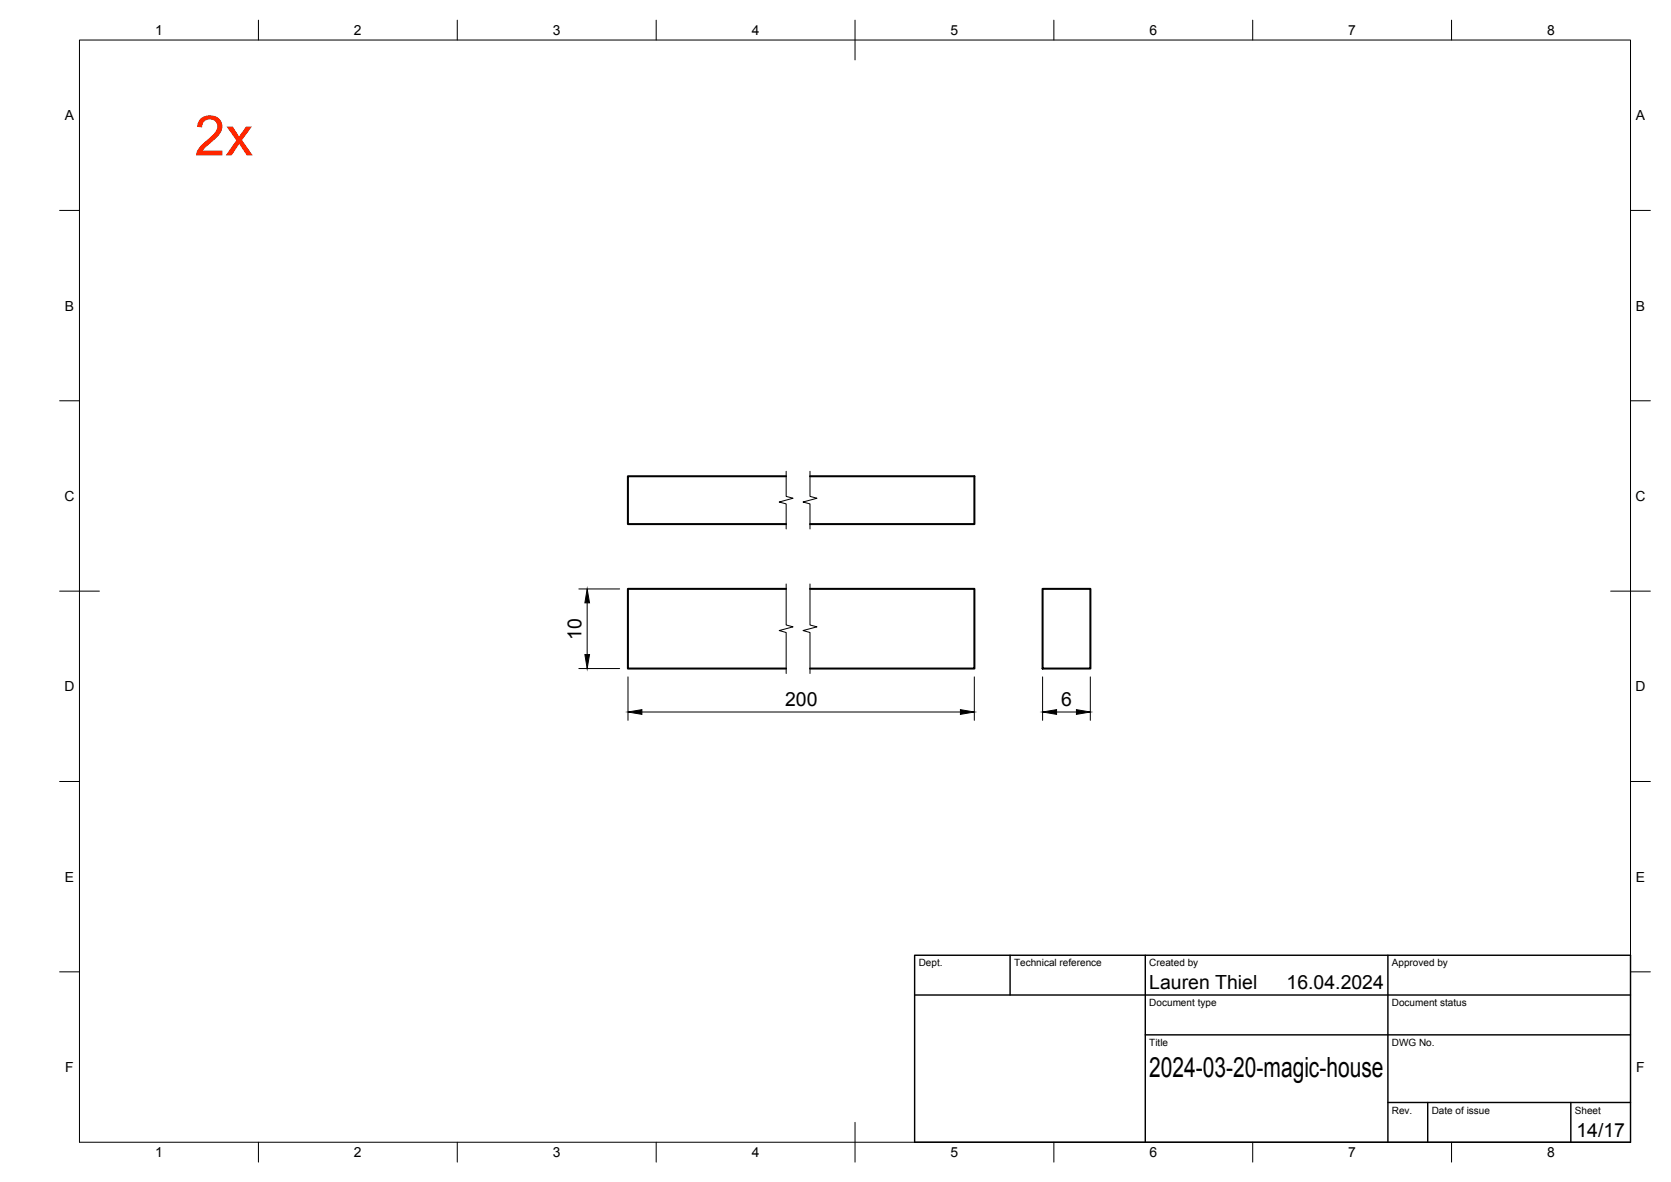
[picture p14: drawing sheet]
<svg xmlns="http://www.w3.org/2000/svg" width="420mm" height="297mm" viewBox="0 0 420 297" stroke-linecap="round" stroke-linejoin="round" font-family="sans-serif">
<defs><g id="words">
<text font-size="14" fill="#ff2600" x="48.9" y="39">2x</text>
<text font-size="7" x="289" y="270.6">2024-03-20-magic-house</text>
<g font-size="4.9">
<text x="146.2" y="160.9" transform="rotate(-90 146.2 160.9)">10</text>
<text x="197.4" y="177.5">200</text>
<text x="266.8" y="177.5">6</text>
<text x="289" y="248.5">Lauren Thiel</text>
<text x="323.5" y="248.5">16.04.2024</text>
<text x="396.4" y="285.7">14/17</text>
</g>
<g font-size="3.5">
<text x="39" y="8.8">1</text>
<text x="89" y="8.8">2</text>
<text x="139" y="8.8">3</text>
<text x="189" y="8.8">4</text>
<text x="239" y="8.8">5</text>
<text x="289" y="8.8">6</text>
<text x="339" y="8.8">7</text>
<text x="389" y="8.8">8</text>
<text x="16.3" y="30.2">A</text>
<text x="411.3" y="30.2">A</text>
<text x="16.3" y="78">B</text>
<text x="411.3" y="78">B</text>
<text x="16.2" y="125.9">C</text>
<text x="411.2" y="125.9">C</text>
<text x="16.2" y="173.7">D</text>
<text x="411.2" y="173.7">D</text>
<text x="16.3" y="221.6">E</text>
<text x="411.3" y="221.6">E</text>
<text x="16.4" y="269.4">F</text>
<text x="411.4" y="269.4">F</text>
<text x="39" y="290.8">1</text>
<text x="89" y="290.8">2</text>
<text x="139" y="290.8">3</text>
<text x="189" y="290.8">4</text>
<text x="239" y="290.8">5</text>
<text x="289" y="290.8">6</text>
<text x="339" y="290.8">7</text>
<text x="389" y="290.8">8</text>
</g>
<g font-size="2.5">
<text x="231" y="242.9">Dept.</text>
<text x="255" y="242.9">Technical reference</text>
<text x="289" y="242.9">Created by</text>
<text x="350" y="242.9">Approved by</text>
<text x="289" y="252.8">Document type</text>
<text x="350" y="252.8">Document status</text>
<text x="289" y="262.9">Title</text>
<text x="350" y="262.9">DWG No.</text>
<text x="350" y="279.9">Rev.</text>
<text x="360" y="279.9">Date of issue</text>
<text x="396" y="279.9">Sheet</text>
</g>
</g></defs>
<!-- layer: Visible -->
<path d="M197.7 119.7h-39.8v12h39.8M203.7 119.7h41.3v12h-41.3M197.7 148h-39.8v20h39.8M203.7 148h41.3v20h-41.3M262.1 148h12.1v20h-12.1z" fill="none" stroke="#000" stroke-width=".51"/>
<!-- layer: BORDER -->
<g fill="none" stroke="#000" stroke-width=".25">
<path d="M20 10.1h390v276.9h-390zM65 5.1v5M115 5.1v5M165 5.1v5M215 5.1v10M265 5.1v5M315 5.1v5M365 5.1v5M15 52.9h5M410 52.9h5M15 100.7h5M410 100.7h5"/>
<path d="M15 148.6h10M405 148.6h10M15 196.4h5M410 196.4h5M15 244.2h5M410 244.2h5M65 287v5M115 287v5M165 287v5M215 282.1v9.9M265 287v5M315 287v5"/>
<path d="M365 287v5"/>
</g>
<!-- layer: TITLEBLOCK -->
<path d="M230 240.1h180v46.9h-180zM230 250h180M254 240.1v9.9M288 240.1v46.9M349 240.1v46.9M288 260.1h122M349 277.1h61M359 277.1v9.9M395 277.1v9.9" fill="none" stroke="#000" stroke-width=".36"/>
<!-- layer: Break Lines -->
<path d="M197.7 118.4v6.3l1.7 .5-3.5 1 1.8 .4v6.3M203.7 118.4v6.3l1.7 .5-3.5 1 1.8 .4v6.3M197.7 146.8v10.3l1.7 .4-3.5 1 1.8 .4v10.4M203.7 146.8v10.3l1.7 .4-3.5 1 1.8 .4v10.4" fill="none" stroke="#000" stroke-width=".25"/>
<!-- layer: FD_Dimensions -->
<path d="M145.5 148h10.3M147.6 151.5v13M145.5 168h10.3M157.9 170.1v10.9M161.4 178.9h80.1M245 170.1v10.9M262.1 170.1v10.9M265.7 178.9h5M274.2 170.1v10.9" fill="none" stroke="#000" stroke-width=".25"/>
<path d="M147.6 148l.6 3.5h-1.1zM147.1 164.5h1.1l-.6 3.5zM157.9 178.9l3.5-.6v1.2zM241.5 178.3l3.5 .6-3.5 .6zM262.1 178.9l3.6-.6v1.2zM270.7 178.3l3.5 .6-3.5 .6z" fill="#000" stroke="#000" stroke-width=".25"/>
<use href="#words"/>
</svg>
